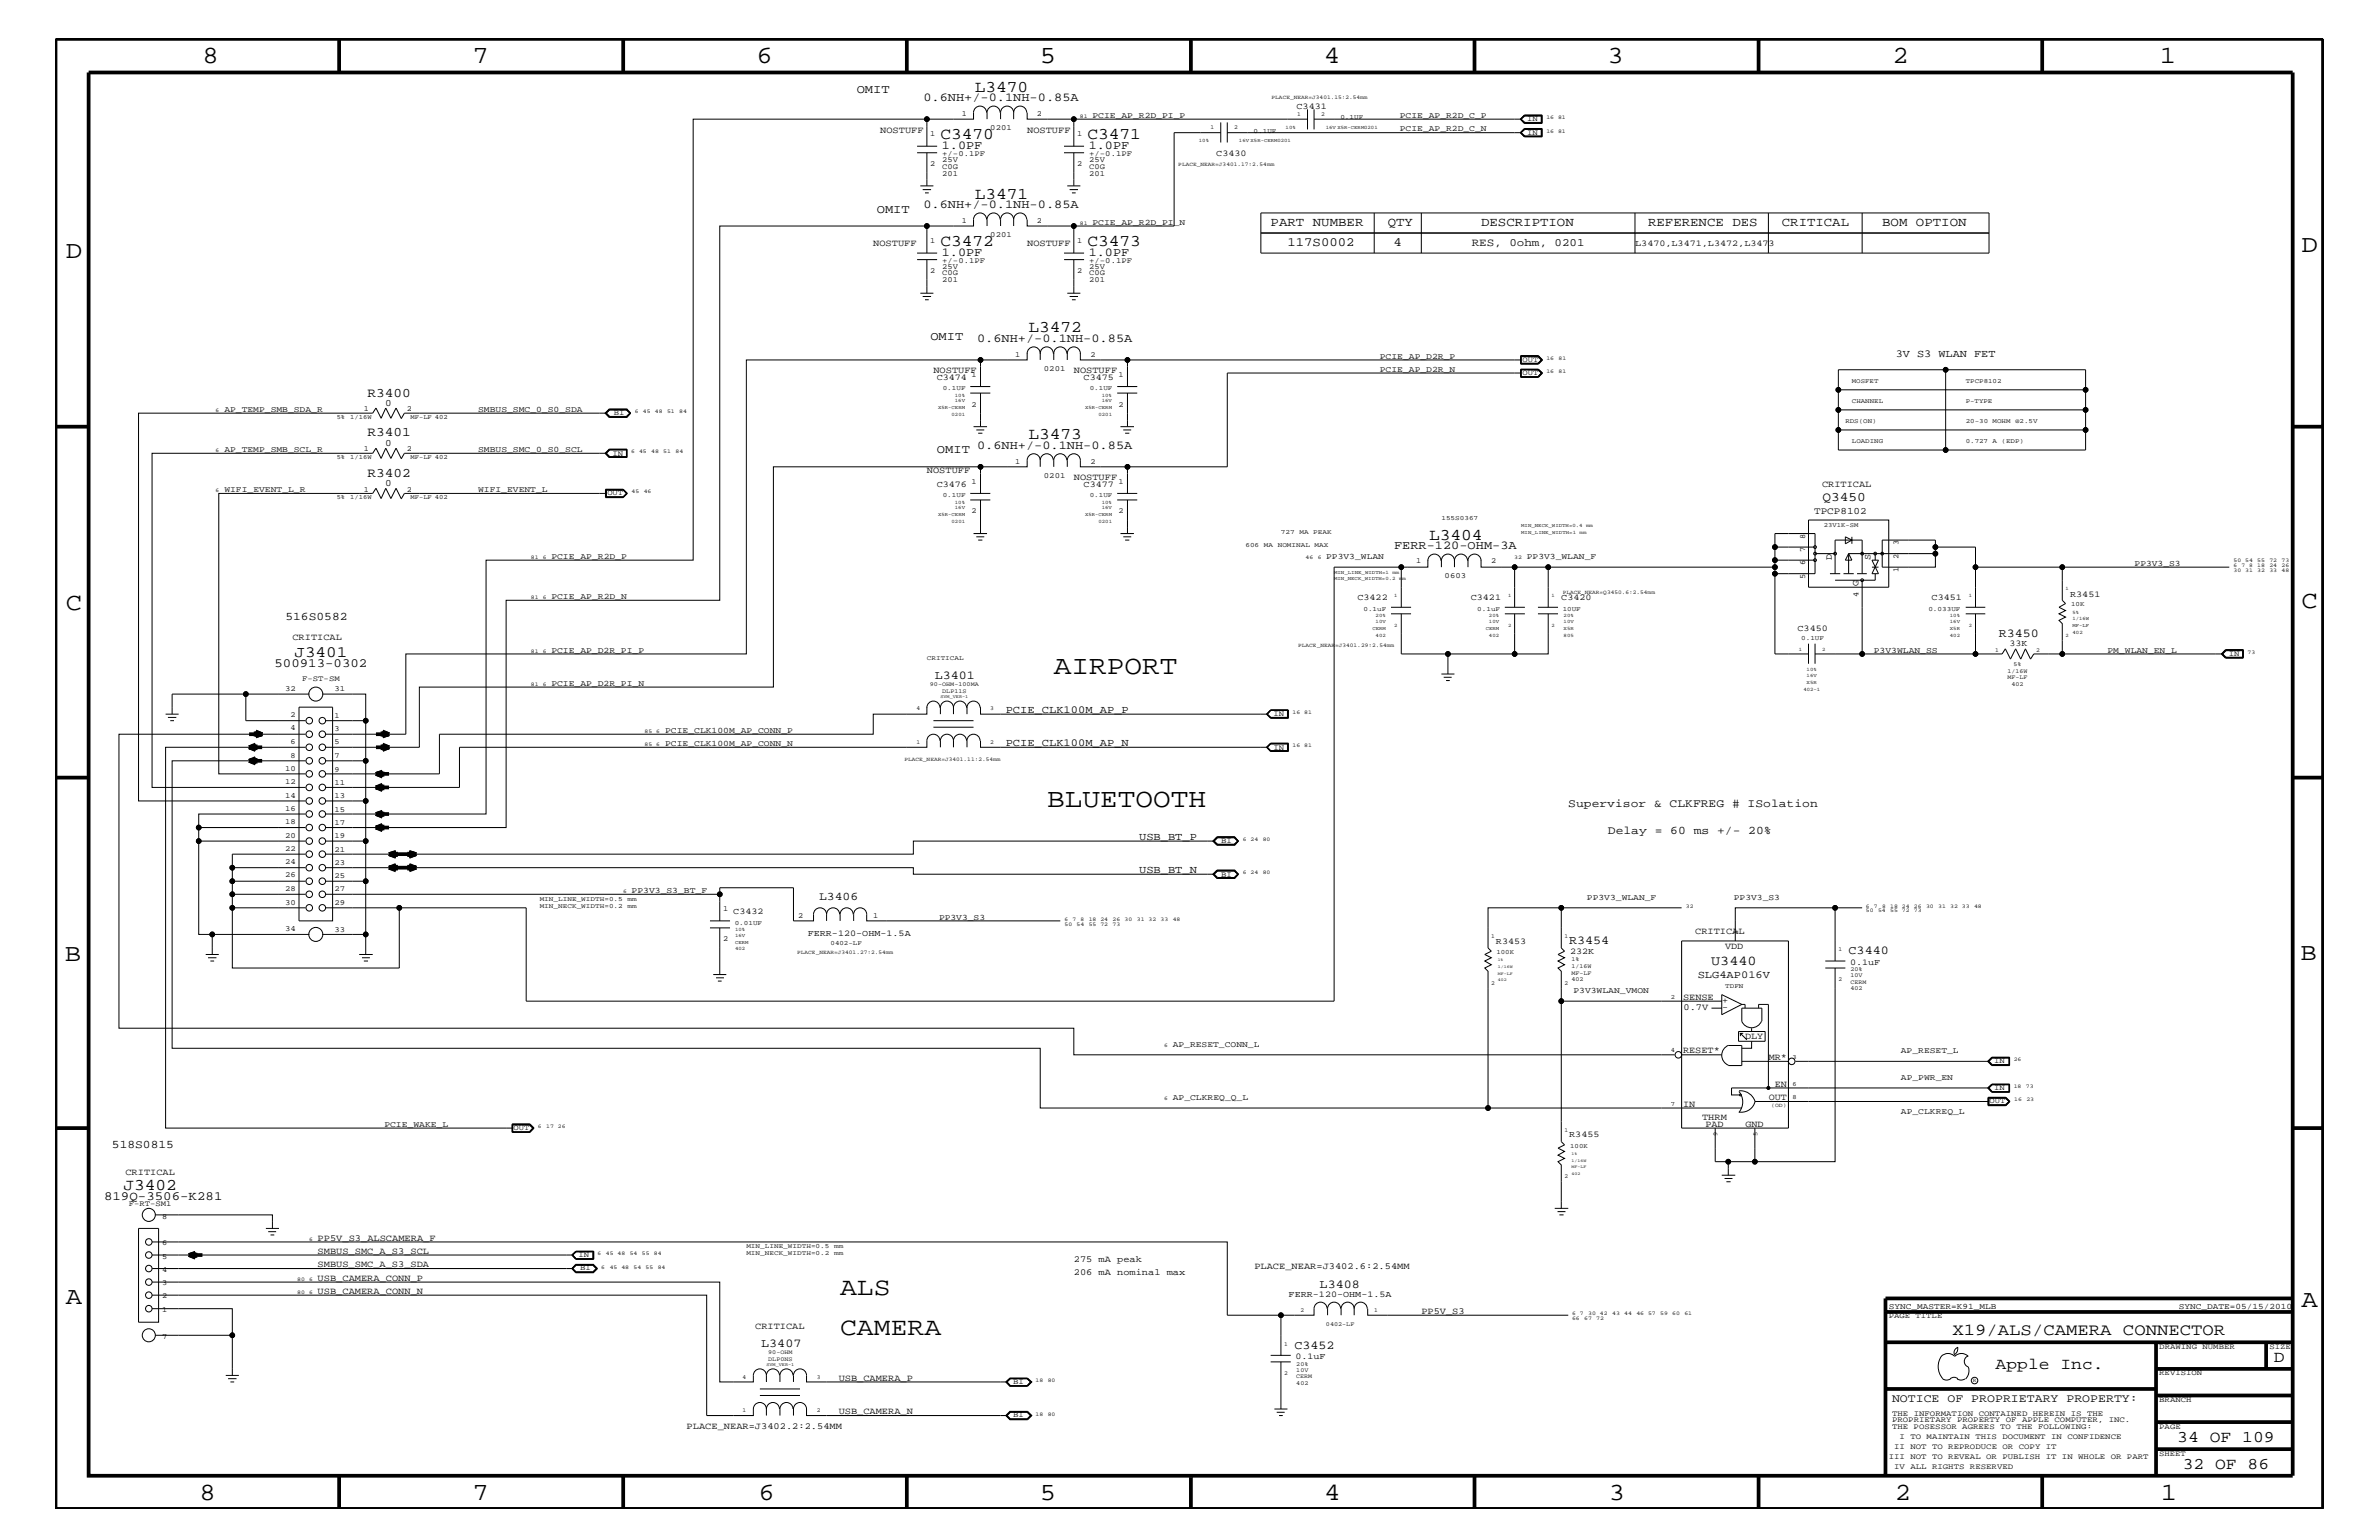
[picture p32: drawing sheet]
<svg xmlns="http://www.w3.org/2000/svg" width="432mm" height="279mm" viewBox="0 0 432 279" stroke-linecap="round" stroke-linejoin="round" font-family="sans-serif">
<defs><g id="words">
<g font-size="4.8">
<text x="191.3" y="122.3">AIRPORT</text>
<text x="190.1" y="146.5">BLUETOOTH</text>
</g>
<g font-size="4.6">
<text x="152.5" y="235">ALS</text>
<text x="152.5" y="242.3">CAMERA</text>
</g>
<g font-size="4.5">
<text x="36.7" y="11.5">8</text>
<text x="85.8" y="11.5">7</text>
<text x="137.3" y="11.5">6</text>
<text x="188.7" y="11.5">5</text>
<text x="240.3" y="11.5">4</text>
<text x="291.8" y="11.5">3</text>
<text x="343.5" y="11.5">2</text>
<text x="392" y="11.5">1</text>
<text x="11.9" y="46.8">D</text>
<text x="417.7" y="45.7">D</text>
<text x="11.9" y="110.6">C</text>
<text x="417.7" y="110.3">C</text>
<text x="11.8" y="174.3">B</text>
<text x="417.6" y="174.2">B</text>
<text x="11.9" y="236.7">A</text>
<text x="417.7" y="237.1">A</text>
<text x="36.2" y="272.1">8</text>
<text x="85.8" y="272.1">7</text>
<text x="137.7" y="272.1">6</text>
<text x="188.7" y="272.1">5</text>
<text x="240.4" y="272.1">4</text>
<text x="292" y="272.1">3</text>
<text x="343.9" y="272.1">2</text>
<text x="392.2" y="272.1">1</text>
</g>
<g font-size="3">
<text x="176.9" y="16.7">L3470</text>
<text x="170.7" y="25.3">C3470</text>
<text x="197.4" y="25.3">C3471</text>
<text x="176.9" y="36.1">L3471</text>
<text x="170.7" y="44.6">C3472</text>
<text x="197.4" y="44.6">C3473</text>
<text x="186.6" y="60.3">L3472</text>
<text x="186.6" y="79.7">L3473</text>
<text x="259.4" y="97.9">L3404</text>
<text x="22.4" y="215.8">J3402</text>
<text x="354.4" y="242.3">X19/ALS/CAMERA CONNECTOR</text>
<text x="362.2" y="248.4">Apple Inc.</text>
<text x="412.7" y="247.1">D</text>
<text x="395.2" y="261.6">34 OF 109</text>
<text x="396.2" y="266.6">32 OF 86</text>
</g>
<text font-size="2.9" x="53.5" y="119.2">J3401</text>
<text font-size="2.5" x="310.6" y="175.1">U3440</text>
<g font-size="2.4">
<text x="66.7" y="72">R3400</text>
<text x="66.7" y="79.2">R3401</text>
<text x="66.7" y="86.5">R3402</text>
<text x="330.8" y="91">Q3450</text>
</g>
<g font-size="2.3">
<text x="230.6" y="41">PART NUMBER</text>
<text x="251.9" y="41">QTY</text>
<text x="268.8" y="41">DESCRIPTION</text>
<text x="299.1" y="41">REFERENCE DES</text>
<text x="323.4" y="41">CRITICAL</text>
<text x="341.6" y="41">BOM OPTION</text>
<text x="233.7" y="44.6">117S0002</text>
<text x="252.9" y="44.6">4</text>
<text x="49.8" y="121">500913-0302</text>
<text x="18.9" y="217.7">819Q-3506-K281</text>
</g>
<g font-size="2.2">
<text x="155.5" y="16.8">OMIT</text>
<text x="167.6" y="18.4">0.6NH+/-0.1NH-0.85A</text>
<text x="170.9" y="27.1">1.0PF</text>
<text x="197.6" y="27.1">1.0PF</text>
<text x="159.1" y="38.6">OMIT</text>
<text x="167.6" y="37.8">0.6NH+/-0.1NH-0.85A</text>
<text x="170.9" y="46.5">1.0PF</text>
<text x="197.6" y="46.5">1.0PF</text>
<text x="168.9" y="61.7">OMIT</text>
<text x="177.3" y="62">0.6NH+/-0.1NH-0.85A</text>
<text x="170.1" y="82.2">OMIT</text>
<text x="177.3" y="81.4">0.6NH+/-0.1NH-0.85A</text>
<text x="253" y="99.6">FERR-120-OHM-3A</text>
<text x="362.8" y="115.6">R3450</text>
<text x="169.7" y="123.1">L3401</text>
<text x="284.8" y="171.2">R3454</text>
<text x="335.5" y="173.2">C3440</text>
<text x="239.5" y="233.7">L3408</text>
<text x="138.2" y="244.4">L3407</text>
<text x="234.9" y="244.7">C3452</text>
</g>
<g font-size="2.1">
<text x="51.8" y="112.6">516S0582</text>
<text x="284.6" y="146.5">Supervisor &amp; CLKFREG # ISolation</text>
<text x="291.8" y="151.3">Delay = 60 ms +/- 20%</text>
<text x="148.7" y="163.4">L3406</text>
<text x="20.3" y="208.3">518S0815</text>
<text x="343.4" y="254.4">NOTICE OF PROPRIETARY PROPERTY:</text>
</g>
<text font-size="2" x="267.1" y="44.6">RES, 0ohm, 0201</text>
<g font-size="1.9">
<text x="344.1" y="64.7">3V S3 WLAN FET</text>
<text x="182.5" y="129.3">PCIE_CLK100M_AP_P</text>
<text x="182.5" y="135.3">PCIE_CLK100M_AP_N</text>
<text x="206.8" y="152.3">USB_BT_P</text>
<text x="206.8" y="158.4">USB_BT_N</text>
<text x="308.1" y="177.4">SLG4AP016V</text>
</g>
<g font-size="1.8">
<text x="69.9" y="73.7">0</text>
<text x="69.9" y="80.9">0</text>
<text x="69.9" y="88.2">0</text>
<text x="329.3" y="93.3">TPCP8102</text>
</g>
<g font-size="1.7">
<text x="159.8" y="24.1">NOSTUFF</text>
<text x="186.4" y="24.1">NOSTUFF</text>
<text x="158.5" y="44.6">NOSTUFF</text>
<text x="186.4" y="44.6">NOSTUFF</text>
<text x="169.4" y="67.7">NOSTUFF</text>
<text x="194.9" y="67.7">NOSTUFF</text>
<text x="168.2" y="85.9">NOSTUFF</text>
<text x="194.9" y="87.1">NOSTUFF</text>
<text x="330.7" y="88.3">CRITICAL</text>
<text x="332.5" y="101.6" transform="rotate(-90 332.5 101.6)">D</text>
<text x="339.5" y="101.5" transform="rotate(-90 339.5 101.5)">S</text>
<text x="337.3" y="106.3" transform="rotate(-90 337.3 106.3)">G</text>
<text x="53.1" y="116.2">CRITICAL</text>
<text x="307.7" y="169.5">CRITICAL</text>
<text x="313.1" y="172.2">VDD</text>
<text x="305.5" y="181.4">SENSE</text>
<text x="305.6" y="183.3">0.7V</text>
<text x="312.6" y="182.1">+</text>
<text x="312.6" y="183.3">-</text>
<text x="305.5" y="191.1">RESET*</text>
<text x="316.7" y="188.6">DLY</text>
<text x="321.1" y="192.3">MR*</text>
<text x="322.2" y="197.2">EN</text>
<text x="305.5" y="200.9">IN</text>
<text x="308.9" y="203.2">THRM</text>
<text x="321.1" y="199.6">OUT</text>
<text x="309.5" y="204.4">PAD</text>
<text x="316.8" y="204.4">GND</text>
<text x="22.8" y="213.2">CRITICAL</text>
<text x="57.7" y="227.5">SMBUS_SMC_A_S3_SCL</text>
<text x="57.7" y="225.1">PP5V_S3_ALSCAMERA_F</text>
<text x="57.7" y="232.4">USB_CAMERA_CONN_P</text>
<text x="57.7" y="229.9">SMBUS_SMC_A_S3_SDA</text>
<text x="194.9" y="231.3">206 mA nominal max</text>
<text x="194.9" y="229">275 mA peak</text>
<text x="227.7" y="230.2">PLACE_NEAR=J3402.6:2.54MM</text>
<text x="57.7" y="234.7">USB_CAMERA_CONN_N</text>
<text x="258" y="238.4">PP5V_S3</text>
<text x="137.1" y="241.1">CRITICAL</text>
<text x="152.2" y="250.6">USB_CAMERA_P</text>
<text x="152.2" y="256.6">USB_CAMERA_N</text>
<text x="124.6" y="259.3">PLACE_NEAR=J3402.2:2.54MM</text>
</g>
<g font-size="1.6">
<text x="235.3" y="19.8">C3431</text>
<text x="220.8" y="28.3">C3430</text>
<text x="296.8" y="44.6">L3470,L3471,L3472,L3473</text>
<text x="170" y="68.9">C3474</text>
<text x="196.7" y="68.9">C3475</text>
<text x="170" y="88.3">C3476</text>
<text x="196.7" y="88.3">C3477</text>
<text x="246.4" y="108.9">C3422</text>
<text x="267" y="108.9">C3421</text>
<text x="283.4" y="108.9">C3420</text>
<text x="350.6" y="108.9">C3451</text>
<text x="375.8" y="108.2">R3451</text>
<text x="326.3" y="114.4">C3450</text>
<text x="364.7" y="117.3">33K</text>
<text x="133.1" y="165.9">C3432</text>
<text x="146.6" y="169.9">FERR-120-OHM-1.5A</text>
<text x="271.5" y="171.2">R3453</text>
<text x="285" y="173.1">232K</text>
<text x="335.8" y="175">0.1uF</text>
<text x="284.8" y="206.4">R3455</text>
<text x="233.9" y="235.4">FERR-120-OHM-1.5A</text>
<text x="235.1" y="246.5">0.1uF</text>
</g>
<g font-size="1.5">
<text x="198.3" y="21.4">PCIE_AP_R2D_PI_P</text>
<text x="254.1" y="21.4">PCIE_AP_R2D_C_P</text>
<text x="254.1" y="23.8">PCIE_AP_R2D_C_N</text>
<text x="198.3" y="40.8">PCIE_AP_R2D_PI_N</text>
<text x="250.4" y="65.1">PCIE_AP_D2R_P</text>
<text x="250.4" y="67.5">PCIE_AP_D2R_N</text>
<text x="40.7" y="74.7">AP_TEMP_SMB_SDA_R</text>
<text x="86.8" y="74.7">SMBUS_SMC_0_S0_SDA</text>
<text x="40.7" y="82">AP_TEMP_SMB_SCL_R</text>
<text x="86.8" y="82">SMBUS_SMC_0_S0_SCL</text>
<text x="40.7" y="89.3">WIFI_EVENT_L_R</text>
<text x="86.8" y="89.3">WIFI_EVENT_L</text>
<text x="100.1" y="101.4">PCIE_AP_R2D_P</text>
<text x="240.7" y="101.4">PP3V3_WLAN</text>
<text x="277.1" y="101.4">PP3V3_WLAN_F</text>
<text x="387.4" y="102.6">PP3V3_S3</text>
<text x="100.1" y="108.7">PCIE_AP_R2D_N</text>
<text x="100.1" y="118.4">PCIE_AP_D2R_PI_P</text>
<text x="340.1" y="118.4">P3V3WLAN_SS</text>
<text x="382.5" y="118.4">PM_WLAN_EN_L</text>
<text x="100.1" y="124.4">PCIE_AP_D2R_PI_N</text>
<text x="120.7" y="135.3">PCIE_CLK100M_AP_CONN_N</text>
<text x="120.7" y="133">PCIE_CLK100M_AP_CONN_P</text>
<text x="114.6" y="162">PP3V3_S3_BT_F</text>
<text x="170.4" y="166.9">PP3V3_S3</text>
<text x="288" y="163.3">PP3V3_WLAN_F</text>
<text x="314.7" y="163.3">PP3V3_S3</text>
<text x="285.6" y="180.2">P3V3WLAN_VMON</text>
<text x="212.9" y="189.9">AP_RESET_CONN_L</text>
<text x="345" y="191.1">AP_RESET_L</text>
<text x="345" y="195.9">AP_PWR_EN</text>
<text x="212.9" y="199.6">AP_CLKREQ_Q_L</text>
<text x="345" y="202">AP_CLKREQ_L</text>
<text x="69.8" y="204.4">PCIE_WAKE_L</text>
<text x="342.8" y="237.4">SYNC_MASTER=K91_MLB</text>
<text x="395.5" y="237.4">SYNC_DATE=05/15/2010</text>
</g>
<g font-size="1.4">
<text x="174.6" y="21">1</text>
<text x="179.7" y="23.6">0201</text>
<text x="188.2" y="21">2</text>
<text x="277.2" y="22">IN</text>
<text x="168.8" y="24.7">1</text>
<text x="171" y="28.3">+/-0.1PF</text>
<text x="171" y="29.4">25V</text>
<text x="195.5" y="24.7">1</text>
<text x="197.7" y="29.4">25V</text>
<text x="197.7" y="28.3">+/-0.1PF</text>
<text x="277.2" y="24.4">IN</text>
<text x="168.8" y="30.2">2</text>
<text x="171" y="31.9">201</text>
<text x="171" y="30.6">C0G</text>
<text x="195.5" y="30.2">2</text>
<text x="197.7" y="31.9">201</text>
<text x="197.7" y="30.6">C0G</text>
<text x="174.6" y="40.4">1</text>
<text x="188.2" y="40.4">2</text>
<text x="168.8" y="44.1">1</text>
<text x="171" y="47.7">+/-0.1PF</text>
<text x="179.7" y="43">0201</text>
<text x="195.5" y="44.1">1</text>
<text x="197.7" y="47.7">+/-0.1PF</text>
<text x="168.8" y="49.6">2</text>
<text x="171" y="51.3">201</text>
<text x="171" y="48.8">25V</text>
<text x="171" y="50">C0G</text>
<text x="195.5" y="49.6">2</text>
<text x="197.7" y="50">C0G</text>
<text x="197.7" y="48.8">25V</text>
<text x="197.7" y="51.3">201</text>
<text x="184.2" y="64.7">1</text>
<text x="198" y="64.7">2</text>
<text x="276.4" y="65.6">OUT</text>
<text x="176.4" y="68.4">1</text>
<text x="189.5" y="67.3">0201</text>
<text x="203" y="68.4">1</text>
<text x="276.4" y="68.1">OUT</text>
<text x="66" y="74.6">1</text>
<text x="73.8" y="74.6">2</text>
<text x="111.4" y="75.4">BI</text>
<text x="176.4" y="73.8">2</text>
<text x="203" y="73.8">2</text>
<text x="66" y="81.9">1</text>
<text x="73.8" y="81.9">2</text>
<text x="111.2" y="82.7">IN</text>
<text x="66" y="89.2">1</text>
<text x="73.8" y="89.2">2</text>
<text x="110.2" y="89.9">OUT</text>
<text x="176.4" y="87.7">1</text>
<text x="184.2" y="84.1">1</text>
<text x="189.5" y="86.6">0201</text>
<text x="198" y="84.1">2</text>
<text x="203" y="87.7">1</text>
<text x="176.4" y="93.2">2</text>
<text x="203" y="93.2">2</text>
<text x="327.7" y="100.2" transform="rotate(-90 327.7 100.2)">7</text>
<text x="327.7" y="97.7" transform="rotate(-90 327.7 97.7)">8</text>
<text x="344.6" y="101.4" transform="rotate(-90 344.6 101.4)">2</text>
<text x="344.6" y="98.9" transform="rotate(-90 344.6 98.9)">3</text>
<text x="257" y="102.2">1</text>
<text x="262.2" y="104.8">0603</text>
<text x="270.7" y="102.2">2</text>
<text x="327.7" y="105" transform="rotate(-90 327.7 105)">5</text>
<text x="327.7" y="102.6" transform="rotate(-90 327.7 102.6)">6</text>
<text x="344.6" y="103.8" transform="rotate(-90 344.6 103.8)">1</text>
<text x="337.3" y="108.3" transform="rotate(-90 337.3 108.3)">4</text>
<text x="404.5" y="119">IN</text>
<text x="51.7" y="125.3">32</text>
<text x="54.8" y="123.6">F-ST-SM</text>
<text x="60.7" y="125.4">31</text>
<text x="52.7" y="130.2">2</text>
<text x="60.7" y="130.2">1</text>
<text x="231.1" y="129.9">IN</text>
<text x="52.7" y="132.5">4</text>
<text x="52.7" y="135">6</text>
<text x="52.7" y="137.4">8</text>
<text x="60.7" y="132.7">3</text>
<text x="60.7" y="135.1">5</text>
<text x="60.7" y="137.5">7</text>
<text x="231.1" y="136">IN</text>
<text x="51.7" y="139.8">10</text>
<text x="51.7" y="142.3">12</text>
<text x="60.7" y="142.4">11</text>
<text x="60.7" y="140">9</text>
<text x="51.7" y="144.7">14</text>
<text x="51.7" y="147.1">16</text>
<text x="51.7" y="149.5">18</text>
<text x="60.7" y="144.8">13</text>
<text x="60.7" y="147.3">15</text>
<text x="60.7" y="149.6">17</text>
<text x="51.7" y="152">20</text>
<text x="51.7" y="154.4">22</text>
<text x="60.7" y="152.1">19</text>
<text x="60.7" y="154.5">21</text>
<text x="221.7" y="152.9">BI</text>
<text x="51.7" y="156.8">24</text>
<text x="51.7" y="159.2">26</text>
<text x="51.7" y="161.7">28</text>
<text x="60.7" y="156.9">23</text>
<text x="60.7" y="159.4">25</text>
<text x="60.7" y="161.7">27</text>
<text x="221.7" y="159">BI</text>
<text x="51.7" y="164.1">30</text>
<text x="60.7" y="164.2">29</text>
<text x="131.2" y="165.3">1</text>
<text x="144.9" y="166.5">2</text>
<text x="158.5" y="166.5">1</text>
<text x="51.7" y="168.9">34</text>
<text x="60.7" y="169">33</text>
<text x="131.2" y="170.7">2</text>
<text x="361.9" y="192.9">IN</text>
<text x="361.9" y="197.8">IN</text>
<text x="361.1" y="200.2">OUT</text>
<text x="93.2" y="205.1">OUT</text>
<text x="23.4" y="218.7">F-RT-SM1</text>
<text x="29.5" y="221.1">8</text>
<text x="29.5" y="225.9">6</text>
<text x="29.5" y="233.2">3</text>
<text x="29.5" y="230.7">4</text>
<text x="29.5" y="228.4">5</text>
<text x="105" y="228.1">IN</text>
<text x="105.3" y="230.5">BI</text>
<text x="29.5" y="238">1</text>
<text x="29.5" y="235.6">2</text>
<text x="342.8" y="239.2">PAGE TITLE</text>
<text x="29.5" y="242.9">7</text>
<text x="391.9" y="244.7">DRAWING NUMBER</text>
<text x="411.9" y="244.7">SIZE</text>
<text x="183.9" y="251.1">BI</text>
<text x="391.9" y="249.5">REVISION</text>
<text x="183.9" y="257.2">BI</text>
<text x="343.4" y="256.8">THE INFORMATION CONTAINED HEREIN IS THE</text>
<text x="391.9" y="254.4">BRANCH</text>
<text x="343.4" y="259.3">THE POSESSOR AGREES TO THE FOLLOWING:</text>
<text x="343.4" y="258">PROPRIETARY PROPERTY OF APPLE COMPUTER, INC.</text>
<text x="343.8" y="262.9">II NOT TO REPRODUCE OR COPY IT</text>
<text x="344.8" y="261.1">I TO MAINTAIN THIS DOCUMENT IN CONFIDENCE</text>
<text x="391.9" y="259.3">PAGE</text>
<text x="342.8" y="264.7">III NOT TO REVEAL OR PUBLISH IT IN WHOLE OR PART</text>
<text x="343.8" y="266.6">IV ALL RIGHTS RESERVED</text>
<text x="391.9" y="264.1">SHEET</text>
</g>
<g font-size="1.2">
<text x="243.3" y="21.6">0.1UF</text>
<text x="227.5" y="24.1">0.1UF</text>
<text x="171.1" y="70.7">0.1UF</text>
<text x="197.8" y="70.7">0.1UF</text>
<text x="336.1" y="69.5">MOSFET</text>
<text x="356.8" y="69.5">TPCP8102</text>
<text x="61.1" y="76">5%</text>
<text x="63.6" y="76">1/16W</text>
<text x="74.5" y="76">MF-LF 402</text>
<text x="334.9" y="76.8">RDS(ON)</text>
<text x="336.1" y="73.2">CHANNEL</text>
<text x="356.8" y="76.8">20-30 MOHM @2.5V</text>
<text x="356.8" y="73.2">P-TYPE</text>
<text x="61.1" y="83.3">5%</text>
<text x="63.6" y="83.3">1/16W</text>
<text x="74.5" y="83.3">MF-LF 402</text>
<text x="336.1" y="80.5">LOADING</text>
<text x="356.8" y="80.5">0.727 A (EDP)</text>
<text x="61.1" y="90.5">5%</text>
<text x="63.6" y="90.5">1/16W</text>
<text x="74.5" y="90.5">MF-LF 402</text>
<text x="171.1" y="90.1">0.1UF</text>
<text x="197.8" y="90.1">0.1UF</text>
<text x="261.6" y="94.3">155S0367</text>
<text x="331" y="95.6">23V1K-SM</text>
<text x="226.1" y="99.3">606</text>
<text x="229.4" y="99.3">MA</text>
<text x="231.9" y="99.3">NOMINAL</text>
<text x="232.5" y="96.8">727</text>
<text x="235.9" y="96.8">MA</text>
<text x="238.4" y="96.8">PEAK</text>
<text x="238.6" y="99.3">MAX</text>
<text x="247.5" y="110.8">0.1uF</text>
<text x="268.1" y="110.8">0.1uF</text>
<text x="283.6" y="110.8">10UF</text>
<text x="350" y="110.8">0.033UF</text>
<text x="375.9" y="110">10K</text>
<text x="168.2" y="119.8">CRITICAL</text>
<text x="326.9" y="116.2">0.1UF</text>
<text x="98" y="164.7">MIN_NECK_WIDTH=0.2</text>
<text x="98" y="163.5">MIN_LINE_WIDTH=0.5</text>
<text x="113.9" y="164.7">mm</text>
<text x="113.9" y="163.5">mm</text>
<text x="133.3" y="167.8">0.01UF</text>
<text x="150.7" y="171.5">0402-LF</text>
<text x="271.6" y="173.1">100K</text>
<text x="315.5" y="169.5" transform="rotate(-90 315.5 169.5)">1</text>
<text x="313.1" y="179.3">TDFN</text>
<text x="303.3" y="181.2">2</text>
<text x="303.3" y="190.9">4</text>
<text x="325.4" y="192.1">3</text>
<text x="325.4" y="197">6</text>
<text x="303.3" y="200.6">7</text>
<text x="325.4" y="199.3">8</text>
<text x="285" y="208.2">100K</text>
<text x="311.7" y="206.2" transform="rotate(-90 311.7 206.2)">9</text>
<text x="319" y="206.2" transform="rotate(-90 319 206.2)">5</text>
<text x="135.5" y="226.5">MIN_LINE_WIDTH=0.5</text>
<text x="135.5" y="227.7">MIN_NECK_WIDTH=0.2</text>
<text x="151.4" y="226.5">mm</text>
<text x="151.4" y="227.7">mm</text>
</g>
<g font-size="1.1">
<text x="219.7" y="23.5">1</text>
<text x="224" y="23.5">2</text>
<text x="235.5" y="21">1</text>
<text x="239.8" y="21">2</text>
<text x="362.1" y="118.2">1</text>
<text x="369.6" y="118.2">2</text>
<text x="168.8" y="124.4">90-OHM-100MA</text>
<text x="171" y="125.8">DLP11S</text>
<text x="364.4" y="123.2">MF-LF</text>
<text x="364.4" y="122">1/16W</text>
<text x="365.1" y="124.4">402</text>
<text x="365.5" y="120.8">5%</text>
<text x="166.4" y="128.9">4</text>
<text x="179.7" y="128.9">3</text>
<text x="166.4" y="135">1</text>
<text x="179.7" y="135">2</text>
<text x="270.7" y="170.1">1</text>
<text x="284" y="170.1">1</text>
<text x="333.7" y="172.6">1</text>
<text x="270.7" y="178.7">2</text>
<text x="284" y="178.7">2</text>
<text x="285.2" y="178">402</text>
<text x="285.2" y="176.8">MF-LF</text>
<text x="285.2" y="175.6">1/16W</text>
<text x="285.2" y="174.4">1%</text>
<text x="333.7" y="178">2</text>
<text x="335.9" y="176.2">20%</text>
<text x="335.9" y="177.3">10V</text>
<text x="335.9" y="178.5">CERM</text>
<text x="335.9" y="179.7">402</text>
<text x="284" y="205.3">1</text>
<text x="284" y="213.8">2</text>
<text x="236.1" y="238">2</text>
<text x="249.4" y="238">1</text>
<text x="139.4" y="245.6">90-OHM</text>
<text x="233.1" y="244.1">1</text>
<text x="240.7" y="240.6">0402-LF</text>
<text x="134.8" y="250.1">4</text>
<text x="139.4" y="247">DLP0NS</text>
<text x="148.3" y="250.1">3</text>
<text x="233.1" y="249.5">2</text>
<text x="235.3" y="250">CERM</text>
<text x="235.3" y="247.8">20%</text>
<text x="235.3" y="248.9">10V</text>
<text x="235.3" y="251.2">402</text>
<text x="134.8" y="256.2">1</text>
<text x="148.3" y="256.2">2</text>
</g>
<g font-size="1">
<text x="230.8" y="18">PLACE_NEAR=J3401.15:2.54mm</text>
<text x="196" y="21.4">81</text>
<text x="280.7" y="21.6">16 81</text>
<text x="280.7" y="24.1">16 81</text>
<text x="213.9" y="30.2">PLACE_NEAR=J3401.17:2.54mm</text>
<text x="196" y="40.8">81</text>
<text x="280.7" y="65.3">16</text>
<text x="282.9" y="65.3">81</text>
<text x="280.7" y="67.7">16</text>
<text x="282.9" y="67.7">81</text>
<text x="39.1" y="74.7">6</text>
<text x="115.2" y="75">6</text>
<text x="116.7" y="75">45</text>
<text x="118.9" y="75">48</text>
<text x="121.1" y="75">51</text>
<text x="123.3" y="75">84</text>
<text x="39.1" y="82">6</text>
<text x="114.6" y="82.2">6</text>
<text x="116" y="82.2">45</text>
<text x="118.2" y="82.2">48</text>
<text x="120.4" y="82.2">51</text>
<text x="122.6" y="82.2">84</text>
<text x="39.1" y="89.3">6</text>
<text x="114.6" y="89.5">45</text>
<text x="116.8" y="89.5">46</text>
<text x="96.4" y="101.4">81</text>
<text x="98.6" y="101.4">6</text>
<text x="237" y="101.4">46</text>
<text x="239.2" y="101.4">6</text>
<text x="274.8" y="101.4">32</text>
<text x="405.4" y="102">50 54</text>
<text x="409.7" y="102">55</text>
<text x="411.9" y="102">72</text>
<text x="414.1" y="102">73</text>
<text x="283.6" y="107.7">PLACE_NEAR=Q3450.6:2.54mm</text>
<text x="405.4" y="102.9">6</text>
<text x="405.4" y="103.7">30 31</text>
<text x="406.8" y="102.9">7</text>
<text x="408.3" y="102.9">8</text>
<text x="409.7" y="102.9">18</text>
<text x="409.7" y="103.7">32</text>
<text x="411.9" y="102.9">24</text>
<text x="411.9" y="103.7">33</text>
<text x="414.1" y="102.9">26</text>
<text x="414.1" y="103.7">48</text>
<text x="96.4" y="108.7">81</text>
<text x="98.6" y="108.7">6</text>
<text x="96.4" y="118.4">81</text>
<text x="98.6" y="118.4">6</text>
<text x="235.6" y="117.4">PLACE_NEAR=J3401.29:2.54mm</text>
<text x="407.9" y="118.6">73</text>
<text x="96.4" y="124.4">81</text>
<text x="98.6" y="124.4">6</text>
<text x="234.6" y="129.6">16 81</text>
<text x="117" y="135.3">85 6</text>
<text x="117" y="133">85 6</text>
<text x="234.6" y="135.6">16 81</text>
<text x="164.2" y="138">PLACE_NEAR=J3401.11:2.54mm</text>
<text x="225.6" y="152.6">6</text>
<text x="227" y="152.6">24</text>
<text x="229.2" y="152.6">80</text>
<text x="113.1" y="162">6</text>
<text x="225.6" y="158.6">6</text>
<text x="227" y="158.6">24</text>
<text x="229.2" y="158.6">80</text>
<text x="193.2" y="167.1">6</text>
<text x="194.6" y="167.1">7</text>
<text x="196.1" y="167.1">8</text>
<text x="197.6" y="167.1">18 24</text>
<text x="201.9" y="167.1">26</text>
<text x="204.1" y="167.1">30</text>
<text x="206.3" y="167.1">31 32</text>
<text x="210.7" y="167.1">33</text>
<text x="212.9" y="167.1">48</text>
<text x="306" y="164.7">32</text>
<text x="338.7" y="164.7">6</text>
<text x="338.7" y="165.6">50</text>
<text x="340.1" y="164.7">7</text>
<text x="340.9" y="165.6">54</text>
<text x="341.6" y="164.7">8</text>
<text x="343.1" y="164.7">18 24</text>
<text x="343.1" y="165.6">55 72</text>
<text x="347.4" y="164.7">26</text>
<text x="347.4" y="165.6">73</text>
<text x="349.6" y="164.7">30</text>
<text x="351.8" y="164.7">31</text>
<text x="354" y="164.7">32 33</text>
<text x="358.3" y="164.7">48</text>
<text x="144.7" y="173.2">PLACE_NEAR=J3401.27:2.54mm</text>
<text x="193.2" y="168">50</text>
<text x="195.4" y="168">54</text>
<text x="197.6" y="168">55 72</text>
<text x="201.9" y="168">73</text>
<text x="211.3" y="189.9">6</text>
<text x="365.5" y="192.6">26</text>
<text x="365.5" y="197.4">18</text>
<text x="367.7" y="197.4">73</text>
<text x="211.3" y="199.6">6</text>
<text x="321.5" y="200.9">(OD)</text>
<text x="365.6" y="199.8">16</text>
<text x="367.8" y="199.8">23</text>
<text x="97.6" y="204.7">6</text>
<text x="99.1" y="204.7">17 26</text>
<text x="56.1" y="225.1">6</text>
<text x="108.5" y="227.7">6</text>
<text x="110" y="227.7">45 48</text>
<text x="114.3" y="227.7">54</text>
<text x="116.5" y="227.7">55</text>
<text x="118.7" y="227.7">84</text>
<text x="53.9" y="232.4">80</text>
<text x="56.1" y="232.4">6</text>
<text x="109.1" y="230.2">6</text>
<text x="110.7" y="230.2">45 48</text>
<text x="115" y="230.2">54</text>
<text x="117.2" y="230.2">55</text>
<text x="119.4" y="230.2">84</text>
<text x="53.9" y="234.7">80</text>
<text x="56.1" y="234.7">6</text>
<text x="285.3" y="238.6">6</text>
<text x="285.3" y="239.6">66</text>
<text x="286.8" y="238.6">7</text>
<text x="287.5" y="239.6">67</text>
<text x="288.3" y="238.6">30 42</text>
<text x="289.7" y="239.6">72</text>
<text x="292.6" y="238.6">43</text>
<text x="294.8" y="238.6">44</text>
<text x="297" y="238.6">46 57</text>
<text x="301.3" y="238.6">59</text>
<text x="303.5" y="238.6">60</text>
<text x="305.7" y="238.6">61</text>
<text x="188" y="250.7">18</text>
<text x="190.2" y="250.7">80</text>
<text x="358.1" y="250.7">R</text>
<text x="188" y="256.8">18</text>
<text x="190.2" y="256.8">80</text>
</g>
<g font-size=".9">
<text x="233.3" y="23.5">10%</text>
<text x="240.6" y="23.5">16V X5R-CERM0201</text>
<text x="217.6" y="25.9">10%</text>
<text x="224.9" y="25.9">16V X5R-CERM0201</text>
<text x="173.3" y="72">10%</text>
<text x="200" y="72">10%</text>
<text x="170.3" y="74.3">X5R-CERM</text>
<text x="172.7" y="75.5">0201</text>
<text x="173.3" y="73">16V</text>
<text x="196.9" y="74.3">X5R-CERM</text>
<text x="199.4" y="75.5">0201</text>
<text x="200" y="73">16V</text>
<text x="170.3" y="93.7">X5R-CERM</text>
<text x="172.7" y="94.9">0201</text>
<text x="173.3" y="92.4">16V</text>
<text x="173.3" y="91.4">10%</text>
<text x="196.9" y="93.7">X5R-CERM</text>
<text x="199.4" y="94.9">0201</text>
<text x="200" y="91.4">10%</text>
<text x="200" y="92.4">16V</text>
<text x="276.1" y="95.6">MIN_NECK_WIDTH=0.4 mm</text>
<text x="276.1" y="96.8">MIN_LINE_WIDTH=1 mm</text>
<text x="242.1" y="104.1">MIN_LINE_WIDTH=1 mm</text>
<text x="242.1" y="105.3">MIN_NECK_WIDTH=0.2 mm</text>
<text x="374.9" y="107.1">1</text>
<text x="249.7" y="113.1">10V</text>
<text x="249.7" y="112">20%</text>
<text x="253.1" y="108.3">1</text>
<text x="253.1" y="113.7">2</text>
<text x="270.3" y="113.1">10V</text>
<text x="270.3" y="112">20%</text>
<text x="273.7" y="108.3">1</text>
<text x="273.7" y="113.7">2</text>
<text x="281.6" y="108.3">1</text>
<text x="281.6" y="113.7">2</text>
<text x="283.8" y="113.1">10V</text>
<text x="283.8" y="112">20%</text>
<text x="353.9" y="113.1">16V</text>
<text x="353.9" y="112">10%</text>
<text x="357.4" y="108.3">1</text>
<text x="357.4" y="113.7">2</text>
<text x="376.2" y="113.7">MF-LF</text>
<text x="376.2" y="111.4">5%</text>
<text x="376.2" y="112.6">1/16W</text>
<text x="249.1" y="114.2">CERM</text>
<text x="249.7" y="115.5">402</text>
<text x="269.7" y="114.2">CERM</text>
<text x="270.3" y="115.5">402</text>
<text x="283.8" y="115.5">805</text>
<text x="283.8" y="114.2">X5R</text>
<text x="326.5" y="118.1">1</text>
<text x="330.7" y="118.1">2</text>
<text x="353.9" y="114.2">X5R</text>
<text x="353.9" y="115.5">402</text>
<text x="374.9" y="115.6">2</text>
<text x="376.2" y="115">402</text>
<text x="327.3" y="125.3">402-1</text>
<text x="327.9" y="122.9">16V</text>
<text x="327.9" y="124.1">X5R</text>
<text x="327.9" y="121.7">10%</text>
<text x="133.4" y="171.2">CERM</text>
<text x="133.4" y="170">16V</text>
<text x="133.4" y="172.4">402</text>
<text x="133.4" y="168.9">10%</text>
</g>
<g font-size=".8">
<text x="170.7" y="126.6">SYM_VER-1</text>
<text x="271.9" y="174.4">1%</text>
<text x="271.9" y="178">402</text>
<text x="271.9" y="176.8">MF-LF</text>
<text x="271.9" y="175.6">1/16W</text>
<text x="285.2" y="209.6">1%</text>
<text x="285.2" y="213.2">402</text>
<text x="285.2" y="211.9">MF-LF</text>
<text x="285.2" y="210.8">1/16W</text>
<text x="139.1" y="247.8">SYM_VER-1</text>
</g>
</g></defs>
<g fill="none" stroke="#000" stroke-width=".18">
<path d="M237.3 19.8v3.7M238.5 19.8v3.7M166.5 27.7h3.6M166.5 26.5h3.6M167 33.7h2.4M167.5 34.4h1.5M167.9 35h.7M168.2 21.6v4.9M168.2 27.7v6M179.1 20.4a1.19 1.19 0 0 0-1.2-1.2 1.19 1.19 0 0 0-1.2 1.2v1.2h-50.9v80h-37.6v46.1h-29.1M179.1 39.8a1.19 1.19 0 0 0-1.2-1.2 1.19 1.19 0 0 0-1.2 1.2v1.2h-46.1v67.9h-38.7v41.2h-32.8M181.5 20.4a1.19 1.19 0 0 0-1.2-1.2 1.19 1.19 0 0 0-1.1 1.2v1.2"/>
<path d="M181.5 39.8a1.19 1.19 0 0 0-1.2-1.2 1.19 1.19 0 0 0-1.1 1.2v1.2M184 20.4a1.19 1.19 0 0 0-1.2-1.2 1.19 1.19 0 0 0-1.2 1.2v1.2M184 20.4a1.19 1.19 0 0 1 1.2-1.2 1.19 1.19 0 0 1 1.2 1.2M184 39.8a1.19 1.19 0 0 0-1.2-1.2 1.19 1.19 0 0 0-1.2 1.2v1.2M184 39.8a1.19 1.19 0 0 1 1.2-1.2 1.19 1.19 0 0 1 1.2 1.2M184 20.4v1.2M184 39.8v1.2M186.4 20.4v1.2h8.5M186.4 39.8v1.2h8.5M193.1 27.7h3.7M193.1 26.5h3.7M193.7 33.7h2.4"/>
<path d="M194.1 34.4h1.6M194.6 35h.6M194.9 27.7v6M221.6 24.1h-8.5v16.9h-18.2v4.9M221.6 22.2v3.7M222.8 24.1h53.3M222.8 22.2v3.7M228.9 38.6h132.1v7.3h-132.1zM237.3 21.6h-42.4v4.9M238.5 21.6h37.6M249.4 38.6v7.3M258 38.6v7.3"/>
<path d="M275.9 21.6l.8-.7h3.2v1.5h-3.2zM275.9 24.1l.8-.8h3.2v1.5h-3.2zM276 21.6l.7 .8M276 21.6l.7-.7h3.1v1.5M276 24.1l.7-.7h3.1v1.4h-3.1zM276 21.6l.7 .7h3.1M276.1 24.1l.7-.6h2.9v1.2h-2.9zM276.8 21l-.7 .6 .7 .6h2.9v-1.2M279.8 21h-3.1l-.7 .6M296.8 38.6v7.3M321 38.6v7.3M338 38.6v7.3"/>
<path d="M166.5 47.1h3.6M166.5 45.9h3.6M167 53.2h2.4M167.5 53.8h1.5M167.9 54.4h.7M168.2 41v4.9M168.2 47.1v6.1M193.1 47.1h3.7M193.1 45.9h3.7M193.7 53.2h2.4M194.1 53.8h1.6M194.6 54.4h.6"/>
<path d="M194.9 47.1v6.1M228.9 42.3h132.1M72.8 75.9l-.9-1.9-.9 1.9-1-1.9-.8 1.9-1-1.9-.6 1h-42.5v70.3h30.4M110 75l.7-.6h3l.7 .6-.7 .6h-3zM110.1 75l.6-.6h3l.6 .6-.6 .6h-3zM110.1 75h-36.7l-.6 1M114.5 75l-.8-.7h-3.1l-.7 .7 .7 .7M114.5 75l-.8 .7h-3.1M114.5 75l-.7-.8h-3.2l-.8 .8 .8 .7M114.5 75l-.7 .7h-3.2M176.1 71.3h3.6M176.1 70.1h3.6"/>
<path d="M176.7 77.4h2.5M177.2 78h1.4M177.5 78.6h.8M178 65.3v4.8M178 71.3v6.1M186.4 64v1.3h-50.9v53.3h-61.8v14.6h-14.6M186.4 64.1a1.19 1.19 0 0 1 1.2-1.2 1.19 1.19 0 0 1 1.2 1.2 1.19 1.19 0 0 1 1.2-1.2 1.19 1.19 0 0 1 1.2 1.2M188.8 64v1.3M191.3 64.1a1.19 1.19 0 0 1 1.1-1.2 1.19 1.19 0 0 1 1.2 1.2M191.3 64v1.3M193.7 64.1a1.19 1.19 0 0 1 1.2-1.2 1.19 1.19 0 0 1 1.2 1.2M193.7 64v1.3"/>
<path d="M196.1 64v1.3h80M202.8 71.3h3.6M202.8 70.1h3.6M203.4 77.4h2.4M203.9 78h1.4M204.2 78.6h.8M204.6 65.3v4.8M204.6 71.3v6.1M276 64.5h3.2l.8 .8-.8 .8h-3.2zM276.1 67.7h-53.3v17h-18.2v4.8M276.1 64.7h3l.6 .6-.6 .6h-3M276.1 66v-1.4h3l.7 .7-.7 .7"/>
<path d="M279.1 67.1h-3v1.3h3M279.1 67.1l.7 .6-.7 .7M279.1 67.1l.6 .6-.6 .7M279.2 67h-3.2v1.4h3.2M279.2 64.5l.7 .8-.7 .7h-3.2M279.2 67l.8 .7-.8 .7M279.2 67l.7 .7-.7 .7M333.7 70.7v10.9h44.8v-3.6h-44.8M333.7 74.4h44.8M353.1 67.1v14.5M378.5 70.7h-44.8v-3.6h44.8v10.9M72.8 83.2l-.9-1.9-.9 1.9-1-1.9-.8 1.9-1-1.9-.6 .9h-40v60.7h27.9"/>
<path d="M72.8 90.5l-.9-1.9-.9 1.9-1-1.9-.8 1.9-1-1.9-.6 .9h-27.9v50.9h15.8M109.9 88.8h3.2l.8 .7-.8 .8h-3.2zM110 88.8h3.1l.7 .7-.7 .7h-3.1zM110.1 88.9h3l.6 .6-.6 .6h-3zM110.1 82.2h-36.7l-.6 1.1M110.1 89.5h-36.7l-.6 1M110.6 81.5h3.2v1.5h-3.2l-.8-.8zM110.7 81.6l-.7 .6 .7 .7h3v-1.3M113.7 81.6h-3l-.6 .6 .6 .6h3M113.8 81.6h-3.2l-.7 .6 .7 .8M176.1 89.5h3.6M176.1 90.7h3.6"/>
<path d="M176.7 96.8h2.5M177.2 97.4h1.4M177.5 98h.8M178 84.7v4.8M178 90.7v6.1M188.8 83.5a1.19 1.19 0 0 0-1.2-1.2 1.19 1.19 0 0 0-1.2 1.2v1.2h-46v40h-64.3v10.9h-17M188.8 83.5a1.19 1.19 0 0 1 1.2-1.2 1.19 1.19 0 0 1 1.2 1.2M188.8 83.5v1.2M193.6 83.5a1.19 1.19 0 0 0-1.2-1.2 1.19 1.19 0 0 0-1.1 1.2v1.2M193.7 84.7v-1.2a1.19 1.19 0 0 1 1.2-1.2 1.19 1.19 0 0 1 1.2 1.2v1.2h8.5M202.8 89.5h3.6M202.8 90.7h3.6"/>
<path d="M203.4 96.8h2.4M203.9 97.4h1.4M204.2 98h.8M204.6 90.7v6.1M322.2 99.3v2.3h7.2M328.3 94.3h14.5v12.2h-14.5zM329.4 99.3h-7.2v-2.5h7.2v7.3h-7.2v14.5h6.1M334.9 97.4l1.2 .6-1.2 .7zM336.1 97.4v1.3M351.3 99.3h7.3v10.9M252.5 111.4h3.6M252.5 110.2h3.6"/>
<path d="M254.3 111.4v7.2h20.6v-7.2M254.3 102.9h-12.2v78.7h-146.6v-16.9h-23v10.9h-30.3v-10.9M259.2 101.6v1.3h-4.9v7.3M259.2 101.7a1.19 1.19 0 0 1 1.2-1.2 1.19 1.19 0 0 1 1.1 1.2M261.6 101.7a1.19 1.19 0 0 1 1.2-1.2 1.19 1.19 0 0 1 1.2 1.2 1.19 1.19 0 0 1 1.2-1.2 1.19 1.19 0 0 1 1.2 1.2M261.6 101.6v1.3M262.8 118.6v3.7M264 101.6v1.3M266.4 101.7a1.19 1.19 0 0 1 1.2-1.2 1.19 1.19 0 0 1 1.2 1.2M266.4 101.6v1.3M268.8 101.6v1.3h6.1v7.3M273.1 111.4h3.7"/>
<path d="M273.1 110.2h3.7M274.9 102.9h47.3M279.1 111.4h3.7M279.1 110.2h3.7M281 111.4v7.2h-6.1M281 102.9v7.3M322.2 101.6v2.5M328.3 116.8v3.6M329.4 100.4h3.7M329.4 116.8v3.6M332.1 104.1h1.9M333.1 104.1v-6.1h4.9v6.1"/>
<path d="M334.6 104.1h1.9M335.5 100.4h15.8v2.5h-9.7v-4.9h9.7v2.4M335.5 100.4l.6 1.2h-1.2zM335.5 100.4v3.7M337.1 104.1h1.7M338 105.3v13.3h-8.6M339.8 102.9h1.2M339.8 101.6h1.2l-1.2 2.5h1.2zM340.4 100.4v1.2M340.4 104.1v1.2h-7.3M356.8 111.4h3.5M356.8 110.2h3.5"/>
<path d="M358.6 111.4v7.2M358.6 102.9h46M374.3 102.9v6l.6 .6-1.2 .7 1.2 .6-1.2 .6 1.2 .6-1.2 .6 .6 .5v5.5h-5.2l-.5 1-1-1.9-.8 1.9-1-1.9-.9 1.9-.9-1.9-.6 .9h-25.4M374.3 118.6h29.1M403.2 118.6l.7-.7h3.3v1.5h-3.3zM403.9 117.9l-.6 .7 .6 .7h3.3M404 119.3l-.6-.7 .6-.6h3.1v1.3M407.1 118.1h-3.1l-.6 .5 .6 .6h3.1M30.1 129.6h2.3M30.5 130.2h1.5M30.9 130.8h.7M44.6 125.9v4.9h10.9"/>
<path d="M54.3 128.3h6.1v38.8h-6.1zM55.5 133.2h-33.9v53.3h173.3v4.9h109.1M55.5 135.6h-25.4v69.1h62.9M55.5 138h-24.3v52.2h157.6v10.8h81.3M56.1 125.9h-24.9v3.7M58.5 125.9h7.9v4.9h-7.3M59.1 138h7.3v7.3h-7.3M66.4 130.8v7.2M168.2 128.3v1.3h-9.7v3.6h-78.7v7.2h-20.7M168.2 128.4a1.19 1.19 0 0 1 1.2-1.2 1.19 1.19 0 0 1 1.2 1.2M169.4 130.8h7.3M169.4 131.9h7.3"/>
<path d="M170.6 134.4a1.19 1.19 0 0 0-1.2-1.2 1.19 1.19 0 0 0-1.2 1.2v1.2h-84.8v7.3h-24.3M170.7 128.4a1.19 1.19 0 0 1 1.2-1.2 1.19 1.19 0 0 1 1.2 1.2 1.19 1.19 0 0 1 1.1-1.2 1.19 1.19 0 0 1 1.2 1.2M170.7 128.3v1.3M173.1 134.4a1.19 1.19 0 0 1 1.1-1.2 1.19 1.19 0 0 1 1.2 1.2M173.1 134.4a1.19 1.19 0 0 0-1.2-1.2 1.19 1.19 0 0 0-1.2 1.2v1.2M173.1 128.3v1.3M173.1 134.4v1.2M175.5 128.4a1.19 1.19 0 0 1 1.2-1.2 1.19 1.19 0 0 1 1.2 1.2M175.5 128.3v1.3M177.9 134.4a1.19 1.19 0 0 0-1.2-1.2 1.19 1.19 0 0 0-1.2 1.2v1.2M178 128.3v1.3h52M178 134.4v1.2h52"/>
<path d="M229.9 129.6l.7-.8h3.2v1.5h-3.2zM229.9 135.6l.7-.8h3.2v1.5h-3.2zM230 135.6l.6-.7h3.2v1.4M230 129.6l.6 .6M230 135.6l.6 .7M230 135.6l.6 .7h3.2M230 135.6l.6-.6h3.1v1.2h-3.1zM230.6 128.9l-.6 .7 .6 .6M230.6 130.2h3.2M230.6 128.8l-.6 .8M230.6 128.9h3.2M230.6 128.9l-.6 .7"/>
<path d="M233.7 128.9v1.3M233.8 128.8v1.4h-3.2l-.6-.6M261.6 122.3h2.4M262 122.9h1.5M262.5 123.5h.6M36.1 150.1v2.5M42.2 157.4v2.5h13.3M42.2 159.9v2.3h13.3M55.5 152.6h-19.4v16.9h20M55.5 147.7h-19.4v2.4h19.4M55.5 155h-13.3v2.4h13.3M59.1 152.6h7.3v7.3h-7.3"/>
<path d="M59.1 157.4h106.7v1.2h54.6M66.4 145.3v7.3M66.4 159.9v9.6M220.3 152.6l.7-.7h3l.7 .7-.7 .6h-3zM220.3 158.6l.7-.6h3l.7 .6-.7 .7h-3zM220.4 152.6h-54.6v2.4h-106.7M220.9 151.8h3.1l.8 .8M220.9 151.8l-.7 .8 .7 .7h3.1l.8-.7M220.9 151.8h3.2l.7 .8M220.9 151.8l-.8 .8 .8 .8h3.2l.7-.8M221 152h3l.6 .6-.6 .6h-3l-.6-.6zM221 158h3l.6 .6-.6 .6h-3l-.6-.6z"/>
<path d="M224.8 158.6l-.8-.7h-3.1l-.7 .7 .7 .8M224.8 158.6l-.8 .8h-3.1M224.8 158.6l-.7-.8h-3.2l-.8 .8 .8 .8M224.8 158.6l-.7 .8h-3.2M37.3 173.2h2.4M37.8 173.8h1.5M38.2 174.4h.7M38.5 169.5v3.7M42.2 162.2v2.5h13.3M58.5 169.5h7.9v3.7M59.1 164.7h13.4M59.1 162.2h71.5"/>
<path d="M65.2 173.2h2.4M65.7 173.8h1.4M66 174.4h.8M128.9 168.3h3.6M128.9 167.1h3.6M129.5 176.8h2.3M130 177.4h1.4M130.3 178h.7M130.6 168.3v8.5M150 165.9a1.19 1.19 0 0 0-1.2-1.2 1.19 1.19 0 0 0-1.1 1.2v1.2h-3.7v-6h-13.4v6M150 165.9a1.19 1.19 0 0 1 1.2-1.2 1.19 1.19 0 0 1 1.2 1.2M150 165.9v1.2"/>
<path d="M154.9 165.9a1.19 1.19 0 0 0-1.2-1.2 1.19 1.19 0 0 0-1.2 1.2v1.2M154.9 167.1v-1.2a1.19 1.19 0 0 1 1.2-1.2 1.19 1.19 0 0 1 1.2 1.2v1.2h35.1M283.4 164.7v7.3l.6 .6-1.2 .6 1.2 .6-1.2 .6 1.2 .6-1.2 .6 .6 .6v30.9l.6 .6-1.2 .6 1.2 .6-1.2 .7 1.2 .6-1.2 .6 .6 .6v7.8M305.2 164.7h-35.1v7.3l.6 .6-1.2 .6 1.2 .6-1.2 .6 1.2 .6-1.2 .6 .6 .6v24.8h46M305.2 170.7h19.4v34h-19.4zM331.3 175.6h3.6M331.3 174.4h3.6M333.1 175.6v35.2h-14.6M333.1 164.7v9.7M338 164.7h-23v6M283.4 181.6h29.1M305.2 191.4h7.3"/>
<path d="M310.6 182.9h1.9M313.7 189.7h2.4v3.6h-2.4M313.7 189.7a1.95 1.95 0 0 0-1.2 1.8 1.95 1.95 0 0 0 1.2 1.8M315.6 187.1h4.8v1.8h-4.8zM315.6 198a2.96 2.96 0 0 1 0 3.8M315.6 197.9a2.78 2.78 0 0 1 2.9 1.9 2.54 2.54 0 0 1-2.9 2M315.9 187.5v.5M316.1 182.2l-3.6-1.7v3.6l3.6-1.9h.6v.7M316.1 192.6h8.5M316.4 187.5h-.5l1.2 1.2M317.9 188.9v1.3h-1.8M317.9 186.5v.6"/>
<path d="M318.5 199.8h42.5M319.2 182.9v-.7h1.8v15.2M319.7 185.3a1.95 1.95 0 0 1-1.8 1.2 1.95 1.95 0 0 1-1.8-1.2v-2.4h3.7v2.4M325.9 192.6h35.1M360.8 199.1h3.3l.7 .7-.7 .8h-3.3zM360.8 199.2h3.3M360.9 199.2v1.3M361 199.2h3l.7 .6-.7 .6h-3zM361 197.4h-46.7v1.3h1.3M361 192.6l.6 .6h3.1M361 197.4l.6 .7M361.5 196.8h3.2v1.3h-3.2l-.6-.7z"/>
<path d="M361.5 191.9l-.6 .7 .6 .6M361.5 191.8h3.2v1.5h-3.2l-.7-.7zM361.5 196.7h3.2v1.4h-3.2M361.5 191.9l-.7 .7 .7 .6M361.5 193.2h3.2M361.5 191.9h3.2M361.5 196.7l-.7 .7 .7 .7M361.6 196.8l-.6 .6M364.1 199.2l.6 .6-.6 .7M364.7 191.9v1.3M364.7 192h-3.1l-.6 .6M93 203.9h3.2l.7 .8-.7 .7h-3.2z"/>
<path d="M93 204h3.2l.7 .7-.7 .7M96.1 204.1l.6 .6-.6 .6M96.1 204.1l.7 .6-.7 .6M96.1 204.1h-3.1v1.2h3.1M282.2 219.2h2.4M282.7 219.8h1.4M311.3 204.7v6.1h2.4M312.5 213.2h2.5M313 213.8h1.5M313.4 214.4h.7M313.7 210.8v2.4M318.5 204.7v6.1h-4.8"/>
<path d="M360.8 200.5h3.3M25.1 222.9h3.7v17h-3.7zM27.6 232.6h103v18.1h6.1v-1.2a1.19 1.19 0 0 1 1.2-1.1 1.19 1.19 0 0 1 1.2 1.1M27.6 235h100.7v21.8h8.4v-1.2a1.19 1.19 0 0 1 1.2-1.1 1.19 1.19 0 0 1 1.2 1.1M27.6 237.4h14.6v12.1M27.6 225.3h195.2v13.3h9.7M27.6 227.7h76.4M27.6 230.2h76.4M28.2 220.4h21.2v2.5M48.3 222.9h2.3M48.7 223.5h1.4M49.1 224.1h.7"/>
<path d="M103.8 227.7l.7-.7h3.3v1.5h-3.3zM103.8 227.7l.8 .8M104 227.7l.6 .7M104.5 229.4h3.2l.8 .8-.8 .7h-3.2l-.7-.7zM104.6 229.6h3l.6 .6-.6 .5h-3l-.6-.5zM104.6 229.5h3l.7 .7-.7 .6h-3M104.6 229.5h3.1l.7 .7-.7 .6h-3.1M104.6 229.5l-.8 .7 .8 .6M104.6 229.5l-.7 .7 .7 .6M104.6 228.4h3.1M104.6 227.1l-.7 .6 .7 .7M104.6 227l-.8 .7"/>
<path d="M104.6 227.1h3.1M104.6 227.1l-.6 .6M107.6 227.1v1.3M107.7 227v1.5M240.9 237.4a1.19 1.19 0 0 0-1.2-1.2 1.19 1.19 0 0 0-1.2 1.2v1.2h-6v7.3M243.3 237.4a1.19 1.19 0 0 0-1.2-1.2 1.19 1.19 0 0 0-1.1 1.2v1.2M245.8 237.4a1.19 1.19 0 0 1 1.2-1.2 1.19 1.19 0 0 1 1.2 1.2M245.8 237.4a1.19 1.19 0 0 0-1.2-1.2 1.19 1.19 0 0 0-1.2 1.2v1.2M245.8 237.4v1.2M248.2 237.4v1.2h36.4M283 220.4h.8M28.2 242.3h14"/>
<path d="M41 249.5h2.3M41.4 250.1h1.5M41.8 250.7h.7M137.9 252h7.3M137.9 253.2h7.3M139.1 255.6a1.19 1.19 0 0 1 1.2-1.1 1.19 1.19 0 0 1 1.2 1.1M139.1 249.5a1.19 1.19 0 0 1 1.2-1.1 1.19 1.19 0 0 1 1.2 1.1M139.1 249.5v1.2M139.1 255.6v1.2M143.9 249.5a1.19 1.19 0 0 0-1.2-1.1 1.19 1.19 0 0 0-1.1 1.1v1.2M143.9 255.6a1.19 1.19 0 0 0-1.2-1.1 1.19 1.19 0 0 0-1.1 1.1v1.2M144 256.8v-1.2a1.19 1.19 0 0 1 1.2-1.1 1.19 1.19 0 0 1 1.2 1.1v1.2h36.4l.6-.6h3l.6 .6-.6 .6h-3l-.6-.6"/>
<path d="M182.5 250.7l.8-.7h3.2l.8 .7-.8 .8h-3.2zM182.5 256.8l.8-.7h3.2l.8 .7-.8 .8h-3.2zM182.6 250.7l.7-.7h3.1l.8 .7-.8 .8h-3.1zM182.8 250.7l.6 .7h3M186.4 250.1h-3l-.6 .6h-36.4v-1.2a1.19 1.19 0 0 0-1.2-1.1 1.19 1.19 0 0 0-1.2 1.1v1.2M186.4 250.1h-3l-.7 .6 .7 .7h3M186.4 250.1l.7 .6-.7 .7M186.4 250.1l.6 .6-.6 .7M186.4 256.1h-3l-.7 .7 .7 .7h3M186.4 256.1h-3.1l-.7 .7 .7 .7h3.1M186.4 256.1l.8 .7-.8 .7M186.4 256.1l.7 .7-.7 .7"/>
<path d="M230.6 247.1h3.7M230.6 245.9h3.7M231.3 255.6h2.4M231.7 256.2h1.5M232.2 256.8h.6M232.5 247.1v8.5M352.3 246.1a1.69 1.69 0 0 1 2.5 0 1.72 1.72 0 0 1 2.4 0M352.4 246a3.2 3.2 0 0 0 .4 4.3l.8 .1 .4-.2M354 250.2l.7-.3 .7 .3M355.2 250.2l.7 .2 .7-.2M355.3 244.4v.3a1.18 1.18 0 0 1-.6 1.1M355.4 244.4a.99 .99 0 0 0-.6 1.4"/>
<path d="M357.2 246a1.04 1.04 0 0 0-.7 1 1.04 1.04 0 0 0 .7 1M357.3 248l.1 .7a2.11 2.11 0 0 1-.6 1.5"/>
<circle cx="168.2" cy="21.6" r=".42"/>
<circle cx="194.9" cy="21.6" r=".42"/>
<circle cx="168.2" cy="41" r=".42"/>
<circle cx="194.9" cy="41" r=".42"/>
<circle cx="178" cy="65.3" r=".42"/>
<circle cx="204.6" cy="65.3" r=".42"/>
<circle cx="333.7" cy="78" r=".42"/>
<circle cx="333.7" cy="70.7" r=".42"/>
<circle cx="333.7" cy="74.4" r=".42"/>
<circle cx="353.1" cy="67.1" r=".42"/>
<circle cx="378.5" cy="78" r=".42"/>
<circle cx="378.5" cy="70.7" r=".42"/>
<circle cx="378.5" cy="74.4" r=".42"/>
<circle cx="178" cy="84.7" r=".42"/>
<circle cx="204.6" cy="84.7" r=".42"/>
<circle cx="322.2" cy="99.3" r=".42"/>
<circle cx="329.4" cy="99.3" r=".25"/>
<circle cx="351.3" cy="99.3" r=".42"/>
<circle cx="353.1" cy="81.6" r=".42"/>
<circle cx="254.3" cy="102.9" r=".42"/>
<circle cx="262.8" cy="118.6" r=".42"/>
<circle cx="274.9" cy="118.6" r=".42"/>
<circle cx="274.9" cy="102.9" r=".42"/>
<circle cx="281" cy="102.9" r=".42"/>
<circle cx="322.2" cy="101.6" r=".42"/>
<circle cx="322.2" cy="102.9" r=".42"/>
<circle cx="322.2" cy="104.1" r=".42"/>
<circle cx="329.4" cy="100.4" r=".25"/>
<circle cx="329.4" cy="101.6" r=".25"/>
<circle cx="333.1" cy="100.4" r=".25"/>
<circle cx="338" cy="118.6" r=".42"/>
<circle cx="338" cy="105.3" r=".25"/>
<circle cx="338" cy="100.4" r=".25"/>
<circle cx="340.4" cy="100.4" r=".25"/>
<circle cx="341.6" cy="100.4" r=".25"/>
<circle cx="351.3" cy="100.4" r=".42"/>
<circle cx="358.6" cy="118.6" r=".42"/>
<circle cx="358.6" cy="102.9" r=".42"/>
<circle cx="374.3" cy="102.9" r=".42"/>
<circle cx="374.3" cy="118.6" r=".42"/>
<circle cx="44.6" cy="125.9" r=".42"/>
<circle cx="56.1" cy="138" r=".59"/>
<circle cx="56.1" cy="135.6" r=".59"/>
<circle cx="56.1" cy="130.8" r=".59"/>
<circle cx="56.1" cy="133.2" r=".59"/>
<circle cx="57.3" cy="125.9" r="1.27"/>
<circle cx="58.5" cy="135.6" r=".59"/>
<circle cx="58.5" cy="138" r=".59"/>
<circle cx="58.5" cy="130.8" r=".59"/>
<circle cx="58.5" cy="133.2" r=".59"/>
<circle cx="66.4" cy="138" r=".42"/>
<circle cx="66.4" cy="130.8" r=".42"/>
<circle cx="36.1" cy="152.6" r=".42"/>
<circle cx="36.1" cy="150.1" r=".42"/>
<circle cx="42.2" cy="157.4" r=".42"/>
<circle cx="42.2" cy="159.9" r=".42"/>
<circle cx="56.1" cy="145.3" r=".59"/>
<circle cx="56.1" cy="140.4" r=".59"/>
<circle cx="56.1" cy="150.1" r=".59"/>
<circle cx="56.1" cy="155" r=".59"/>
<circle cx="56.1" cy="159.9" r=".59"/>
<circle cx="56.1" cy="152.6" r=".59"/>
<circle cx="56.1" cy="142.9" r=".59"/>
<circle cx="56.1" cy="147.7" r=".59"/>
<circle cx="56.1" cy="157.4" r=".59"/>
<circle cx="58.5" cy="140.4" r=".59"/>
<circle cx="58.5" cy="159.9" r=".59"/>
<circle cx="58.5" cy="145.3" r=".59"/>
<circle cx="58.5" cy="155" r=".59"/>
<circle cx="58.5" cy="150.1" r=".59"/>
<circle cx="58.5" cy="142.9" r=".59"/>
<circle cx="58.5" cy="152.6" r=".59"/>
<circle cx="58.5" cy="157.4" r=".59"/>
<circle cx="58.5" cy="147.7" r=".59"/>
<circle cx="66.4" cy="152.6" r=".42"/>
<circle cx="66.4" cy="145.3" r=".42"/>
<circle cx="66.4" cy="159.9" r=".42"/>
<circle cx="38.5" cy="169.5" r=".42"/>
<circle cx="42.2" cy="164.7" r=".42"/>
<circle cx="42.2" cy="162.2" r=".42"/>
<circle cx="56.1" cy="164.7" r=".59"/>
<circle cx="56.1" cy="162.2" r=".59"/>
<circle cx="57.3" cy="169.5" r="1.27"/>
<circle cx="58.5" cy="164.7" r=".59"/>
<circle cx="58.5" cy="162.2" r=".59"/>
<circle cx="66.4" cy="169.5" r=".42"/>
<circle cx="72.5" cy="164.7" r=".42"/>
<circle cx="130.6" cy="162.2" r=".42"/>
<circle cx="283.4" cy="164.7" r=".42"/>
<circle cx="333.1" cy="164.7" r=".42"/>
<circle cx="283.4" cy="181.6" r=".42"/>
<circle cx="304.6" cy="191.4" r=".59"/>
<circle cx="315.9" cy="198.7" r=".17"/>
<circle cx="321" cy="197.4" r=".25"/>
<circle cx="325.2" cy="192.6" r=".59"/>
<circle cx="270.1" cy="201" r=".42"/>
<circle cx="313.7" cy="210.8" r=".42"/>
<circle cx="318.5" cy="210.8" r=".42"/>
<circle cx="27" cy="220.4" r="1.19"/>
<circle cx="27" cy="230.2" r=".59"/>
<circle cx="27" cy="237.4" r=".59"/>
<circle cx="27" cy="227.7" r=".59"/>
<circle cx="27" cy="232.6" r=".59"/>
<circle cx="27" cy="235" r=".59"/>
<circle cx="27" cy="225.3" r=".59"/>
<circle cx="232.5" cy="238.6" r=".42"/>
<circle cx="27" cy="242.3" r="1.19"/>
<circle cx="42.2" cy="242.3" r=".42"/>
<circle cx="358.4" cy="250.5" r=".59"/>
</g>
<g fill="#000">
<circle cx="168.2" cy="21.6" r=".42"/>
<circle cx="194.9" cy="21.6" r=".42"/>
<circle cx="168.2" cy="41" r=".42"/>
<circle cx="194.9" cy="41" r=".42"/>
<circle cx="178" cy="65.3" r=".42"/>
<circle cx="204.6" cy="65.3" r=".42"/>
<circle cx="333.7" cy="78" r=".42"/>
<circle cx="333.7" cy="70.7" r=".42"/>
<circle cx="333.7" cy="74.4" r=".42"/>
<circle cx="353.1" cy="67.1" r=".42"/>
<circle cx="378.5" cy="78" r=".42"/>
<circle cx="378.5" cy="70.7" r=".42"/>
<circle cx="378.5" cy="74.4" r=".42"/>
<circle cx="178" cy="84.7" r=".42"/>
<circle cx="204.6" cy="84.7" r=".42"/>
<circle cx="322.2" cy="99.3" r=".42"/>
<circle cx="351.3" cy="99.3" r=".42"/>
<circle cx="353.1" cy="81.6" r=".42"/>
<circle cx="254.3" cy="102.9" r=".42"/>
<circle cx="262.8" cy="118.6" r=".42"/>
<circle cx="274.9" cy="118.6" r=".42"/>
<circle cx="274.9" cy="102.9" r=".42"/>
<circle cx="281" cy="102.9" r=".42"/>
<circle cx="322.2" cy="101.6" r=".42"/>
<circle cx="322.2" cy="102.9" r=".42"/>
<circle cx="322.2" cy="104.1" r=".42"/>
<circle cx="338" cy="118.6" r=".42"/>
<circle cx="351.3" cy="100.4" r=".42"/>
<circle cx="358.6" cy="118.6" r=".42"/>
<circle cx="358.6" cy="102.9" r=".42"/>
<circle cx="374.3" cy="102.9" r=".42"/>
<circle cx="374.3" cy="118.6" r=".42"/>
<circle cx="44.6" cy="125.9" r=".42"/>
<circle cx="66.4" cy="138" r=".42"/>
<circle cx="66.4" cy="130.8" r=".42"/>
<circle cx="36.1" cy="152.6" r=".42"/>
<circle cx="36.1" cy="150.1" r=".42"/>
<circle cx="42.2" cy="157.4" r=".42"/>
<circle cx="42.2" cy="159.9" r=".42"/>
<circle cx="66.4" cy="152.6" r=".42"/>
<circle cx="66.4" cy="145.3" r=".42"/>
<circle cx="66.4" cy="159.9" r=".42"/>
<circle cx="38.5" cy="169.5" r=".42"/>
<circle cx="42.2" cy="164.7" r=".42"/>
<circle cx="42.2" cy="162.2" r=".42"/>
<circle cx="66.4" cy="169.5" r=".42"/>
<circle cx="72.5" cy="164.7" r=".42"/>
<circle cx="130.6" cy="162.2" r=".42"/>
<circle cx="283.4" cy="164.7" r=".42"/>
<circle cx="333.1" cy="164.7" r=".42"/>
<circle cx="283.4" cy="181.6" r=".42"/>
<circle cx="321" cy="197.4" r=".25"/>
<circle cx="270.1" cy="201" r=".42"/>
<circle cx="313.7" cy="210.8" r=".42"/>
<circle cx="318.5" cy="210.8" r=".42"/>
<circle cx="232.5" cy="238.6" r=".42"/>
<circle cx="42.2" cy="242.3" r=".42"/>
</g>
<g fill="none" stroke="#000" stroke-width=".68" stroke-linecap="butt">
<path d="M10.1 7.1h411.5v266.7h-411.5zM16.1 13.2h400v254.5h-400zM61.6 7.1v6.1M113.1 7.1v6.1M164.6 7.1v6.1M216.2 7.1v6.1M267.6 7.1v6.1M319.2 7.1v6.1M370.7 7.1v6.1M10.1 77.4h6M416.1 77.4h5.5M45.2 133.2h2.4"/>
<path d="M45.2 135.6h2.4M45.2 135.6l1.2-.5v1zM45.2 138l1.2-.5v1zM45.2 135.6l1.2 .1M45.2 135.6l1.2 .4M45.2 135.6l1.2 .2M45.2 138h2.4M45.2 138l1.2 .1M45.2 138l1.2 .4M45.2 138l1.2 .3M46.4 132.7l1.2 .5-1.2 .4zM46.4 132.8l1.2 .4"/>
<path d="M46.4 133l1.2 .2M46.4 135.2l-1.2 .4M46.4 135.5l-1.2 .1M46.4 135.3l-1.2 .3M46.4 137.7l-1.2 .3M46.4 137.9l-1.2 .1M46.4 137.8l-1.2 .2M47.6 133.2l-1.2 .1M47.6 133.2l-1.2 .3M47.6 133.2l-1.2 .2M68.2 133.2h2.4M68.2 135.6h2.4"/>
<path d="M69.4 132.7l1.2 .5-1.2 .4zM69.4 135.1l1.2 .5-1.2 .5zM69.4 132.8l1.2 .4M69.4 133l1.2 .2M69.4 135.2l1.2 .4M69.4 135.5l1.2 .1M69.4 135.3l1.2 .3M70.6 133.2l-1.2 .1M70.6 133.2l-1.2 .3M70.6 133.2l-1.2 .2M70.6 135.6l-1.2 .1M70.6 135.6l-1.2 .4"/>
<path d="M70.6 135.6l-1.2 .2M10.1 141.1h6M68.2 140.4l1.2-.4v.9zM68.2 142.9l1.2-.5v1zM68.2 147.7l1.2-.4v.9zM68.2 150.1l1.2-.5v1.1zM68.2 140.4h2.4M68.2 140.4l1.2 .2M68.2 140.4l1.2 .4M68.2 140.4l1.2 .3M68.2 142.9h2.4M68.2 142.9l1.2 .1"/>
<path d="M68.2 142.9l1.2 .3M68.2 142.9l1.2 .2M68.2 147.7h2.4M68.2 147.7l1.2 .2M68.2 147.7l1.2 .4M68.2 150.1h2.4M68.2 150.1l1.2 .1M68.2 150.1l1.2 .4M68.2 150.1l1.2 .3M69.4 140.1l-1.2 .3M69.4 140.3l-1.2 .1M69.4 140.2l-1.2 .2"/>
<path d="M69.4 142.5l-1.2 .4M69.4 142.8l-1.2 .1M69.4 142.6l-1.2 .3M69.4 147.3l-1.2 .4M69.4 147.6l-1.2 .1M69.4 147.5l-1.2 .2M69.4 149.8l-1.2 .3M69.4 150.1h-1.2M69.4 149.9l-1.2 .2M70.6 157.4l1.3 .1M70.6 155l1.3-.5v1zM70.6 157.4l1.3-.5v1z"/>
<path d="M70.6 157.4h4.9M70.6 157.4l1.3 .3M70.6 157.4l1.3 .4M70.6 155l1.3 .1M70.6 155h4.9M70.6 155l1.3 .2M70.6 155l1.3 .4M71.9 157.3l-1.3 .1M71.9 157.2l-1.3 .2M71.9 157.1l-1.3 .3M71.9 154.9l-1.3 .1M71.9 154.7l-1.3 .3"/>
<path d="M71.9 154.6l-1.3 .4M74.3 157.3l1.2 .1M74.3 154.5l1.2 .5-1.2 .5zM74.3 156.9l1.2 .5-1.2 .5zM74.3 157.1l1.2 .3M74.3 157.2l1.2 .2M74.3 154.9l1.2 .1M74.3 154.6l1.2 .4M74.3 154.7l1.2 .3M75.5 157.4l-1.2 .1M75.5 157.4l-1.2 .3M75.5 157.4l-1.2 .4"/>
<path d="M75.5 155l-1.2 .1M75.5 155l-1.2 .2M75.5 155l-1.2 .4M416.1 141.1h5.5M10.1 204.7h6M416.1 204.7h5.5M34.3 227.7h2.4M34.3 227.7l1.2-.4v.9zM34.3 227.7l1.2 .2M34.3 227.7l1.2 .4M34.3 227.7l1.2 .3M35.5 227.4l-1.2 .3"/>
<path d="M35.5 227.6l-1.2 .1M35.5 227.5l-1.2 .2M342.2 238h73.9M416.1 235.6h-73.9v32.1M342.2 243.5h73.9M342.2 252h49.1M391.3 243.5v24.2M391.3 258h24.8M391.3 253.2h24.8M391.3 248.4h24.8M411.3 243.5v4.9M61.6 267.7v6.1"/>
<path d="M113.1 267.7v6.1M164.6 267.7v6.1M216.2 268v5.8M267.6 267.7v6.1M319.2 267.7v6.1M370.7 267.7v6.1M391.3 262.9h24.8"/>
</g>
<use href="#words"/>
</svg>
